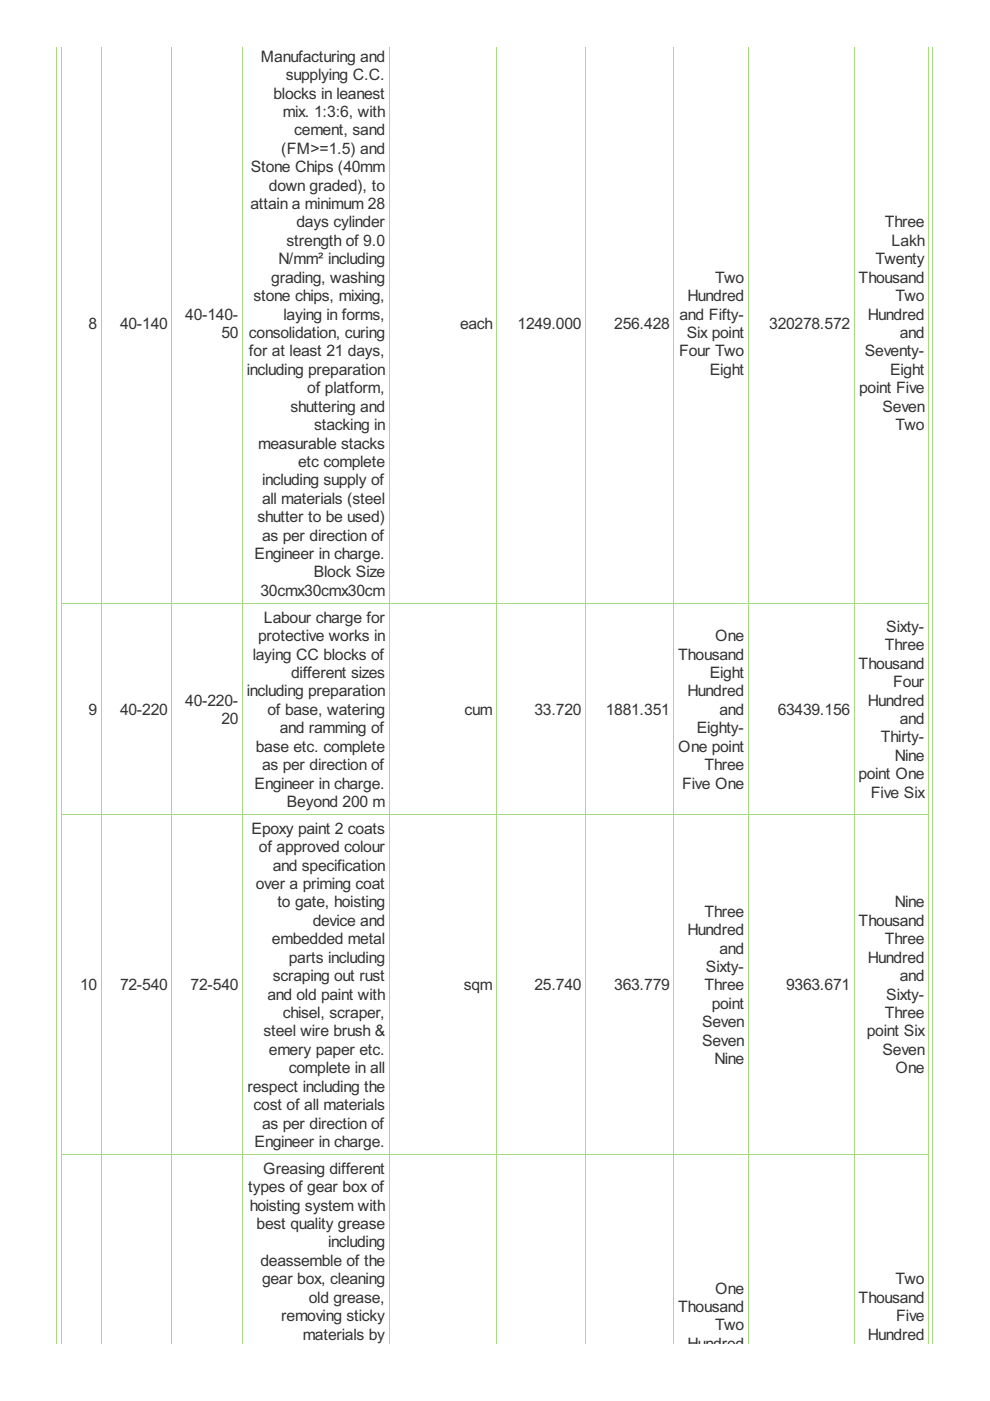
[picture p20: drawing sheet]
<svg xmlns="http://www.w3.org/2000/svg" width="210mm" height="297mm" viewBox="0 0 210 297" stroke-linecap="round" stroke-linejoin="round" font-family="sans-serif">
<defs><g id="words">
<g font-size="3.7" fill="#333">
<text x="55.3" y="13.1">Manufacturing and</text>
<text x="60.6" y="17">supplying C.C.</text>
<text x="58" y="20.9">blocks in leanest</text>
<text x="59.9" y="24.8">mix. 1:3:6, with</text>
<text x="62.4" y="28.7">cement, sand</text>
<text x="59.6" y="32.6">(FM&gt;=1.5) and</text>
<text x="53.2" y="36.5">Stone Chips (40mm</text>
<text x="57" y="40.4">down graded), to</text>
<text x="53.1" y="44.3">attain a minimum 28</text>
<text x="60.8" y="52.1">strength of 9.0</text>
<text x="62.9" y="48.2">days cylinder</text>
<text x="187.6" y="48.2">Three</text>
<text x="189" y="52.1">Lakh</text>
<text x="57.5" y="59.9">grading, washing</text>
<text x="59" y="56">N/mm² including</text>
<text x="151.6" y="59.9">Two</text>
<text x="182" y="59.9">Thousand</text>
<text x="185.6" y="56">Twenty</text>
<text x="53.8" y="63.9">stone chips, mixing,</text>
<text x="145.8" y="63.9">Hundred</text>
<text x="189.9" y="63.9">Two</text>
<text x="18.8" y="69.7">8</text>
<text x="25.4" y="69.7">40-140</text>
<text x="39.3" y="67.8">40-140-</text>
<text x="46.9" y="71.7">50</text>
<text x="52.8" y="71.7">consolidation, curing</text>
<text x="60.1" y="67.8">laying in forms,</text>
<text x="97.5" y="69.7">each</text>
<text x="109.7" y="69.7">1249.000</text>
<text x="130.2" y="69.7">256.428</text>
<text x="144.1" y="67.8">and Fifty-</text>
<text x="145.6" y="71.7">Six point</text>
<text x="163.1" y="69.7">320278.572</text>
<text x="184" y="67.8">Hundred</text>
<text x="190.8" y="71.7">and</text>
<text x="52.8" y="75.6">for at least 21 days,</text>
<text x="144" y="75.6">Four Two</text>
<text x="183.3" y="75.6">Seventy-</text>
<text x="52.3" y="79.5">including preparation</text>
<text x="65.2" y="83.4">of platform,</text>
<text x="150.5" y="79.5">Eight</text>
<text x="182.2" y="83.4">point Five</text>
<text x="188.7" y="79.5">Eight</text>
<text x="61.6" y="87.3">shuttering and</text>
<text x="187.1" y="87.3">Seven</text>
<text x="54.7" y="95.1">measurable stacks</text>
<text x="66.6" y="91.2">stacking in</text>
<text x="189.9" y="91.2">Two</text>
<text x="63.2" y="99">etc complete</text>
<text x="55.6" y="102.9">including supply of</text>
<text x="55.6" y="106.8">all materials (steel</text>
<text x="54.6" y="110.7">shutter to be used)</text>
<text x="54" y="118.5">Engineer in charge.</text>
<text x="55.6" y="114.6">as per direction of</text>
<text x="66.5" y="122.4">Block Size</text>
<text x="55.2" y="126.3">30cmx30cmx30cm</text>
<text x="54.7" y="135.9">protective works in</text>
<text x="55.9" y="132">Labour charge for</text>
<text x="151.6" y="135.9">One</text>
<text x="187.6" y="137.9">Three</text>
<text x="187.9" y="134">Sixty-</text>
<text x="53.6" y="139.8">laying CC blocks of</text>
<text x="61.7" y="143.8">different sizes</text>
<text x="143.8" y="139.8">Thousand</text>
<text x="150.5" y="143.8">Eight</text>
<text x="182" y="141.8">Thousand</text>
<text x="39.3" y="149.6">40-220-</text>
<text x="52.3" y="147.7">including preparation</text>
<text x="145.8" y="147.7">Hundred</text>
<text x="184" y="149.6">Hundred</text>
<text x="189.4" y="145.7">Four</text>
<text x="18.8" y="151.6">9</text>
<text x="25.4" y="151.6">40-220</text>
<text x="46.9" y="153.5">20</text>
<text x="56.7" y="151.6">of base, watering</text>
<text x="59.3" y="155.5">and ramming of</text>
<text x="98.5" y="151.6">cum</text>
<text x="113.3" y="151.6">33.720</text>
<text x="128.5" y="151.6">1881.351</text>
<text x="147.7" y="155.5">Eighty-</text>
<text x="152.5" y="151.6">and</text>
<text x="164.9" y="151.6">63439.156</text>
<text x="190.8" y="153.5">and</text>
<text x="54.3" y="159.4">base etc. complete</text>
<text x="143.8" y="159.4">One point</text>
<text x="186.8" y="157.4">Thirty-</text>
<text x="189.7" y="161.3">Nine</text>
<text x="54" y="167.2">Engineer in charge.</text>
<text x="55.6" y="163.3">as per direction of</text>
<text x="144.6" y="167.2">Five One</text>
<text x="149.3" y="163.3">Three</text>
<text x="182" y="165.2">point One</text>
<text x="60.8" y="171.1">Beyond 200 m</text>
<text x="184.7" y="169.1">Five Six</text>
<text x="53.3" y="176.8">Epoxy paint 2 coats</text>
<text x="54.9" y="180.7">of approved colour</text>
<text x="57.8" y="184.6">and specification</text>
<text x="54.3" y="188.5">over a priming coat</text>
<text x="58.8" y="192.4">to gate, hoisting</text>
<text x="66.3" y="196.3">device and</text>
<text x="149.3" y="194.4">Three</text>
<text x="182" y="196.3">Thousand</text>
<text x="189.7" y="192.4">Nine</text>
<text x="57.7" y="200.2">embedded metal</text>
<text x="145.8" y="198.3">Hundred</text>
<text x="152.5" y="202.2">and</text>
<text x="187.6" y="200.2">Three</text>
<text x="17" y="210">10</text>
<text x="25.4" y="210">72-540</text>
<text x="40.4" y="210">72-540</text>
<text x="57.8" y="208">scraping out rust</text>
<text x="61.2" y="204.1">parts including</text>
<text x="98.4" y="210">sqm</text>
<text x="113.3" y="210">25.740</text>
<text x="130.2" y="210">363.779</text>
<text x="149.3" y="210">Three</text>
<text x="149.7" y="206.1">Sixty-</text>
<text x="166.7" y="210">9363.671</text>
<text x="184" y="204.1">Hundred</text>
<text x="190.8" y="208">and</text>
<text x="56.7" y="211.9">and old paint with</text>
<text x="59.9" y="215.8">chisel, scraper,</text>
<text x="150.9" y="213.9">point</text>
<text x="187.6" y="215.8">Three</text>
<text x="187.9" y="211.9">Sixty-</text>
<text x="55.9" y="219.7">steel wire brush &amp;</text>
<text x="148.9" y="217.8">Seven</text>
<text x="148.9" y="221.7">Seven</text>
<text x="183.8" y="219.7">point Six</text>
<text x="57" y="223.6">emery paper etc.</text>
<text x="61.2" y="227.6">complete in all</text>
<text x="151.5" y="225.6">Nine</text>
<text x="187.1" y="223.6">Seven</text>
<text x="189.9" y="227.6">One</text>
<text x="52.5" y="231.5">respect including the</text>
<text x="53.8" y="235.4">cost of all materials</text>
<text x="55.6" y="239.3">as per direction of</text>
<text x="54" y="243.2">Engineer in charge.</text>
<text x="55.8" y="248.9">Greasing different</text>
<text x="52.6" y="252.8">types of gear box of</text>
<text x="53" y="256.7">hoisting system with</text>
<text x="54.4" y="260.6">best quality grease</text>
<text x="55.2" y="268.4">deassemble of the</text>
<text x="69.5" y="264.5">including</text>
<text x="55.6" y="272.3">gear box, cleaning</text>
<text x="151.6" y="274.3">One</text>
<text x="189.9" y="272.3">Two</text>
<text x="59.6" y="280.1">removing sticky</text>
<text x="65.5" y="276.2">old grease,</text>
<text x="143.8" y="278.2">Thousand</text>
<text x="182" y="276.2">Thousand</text>
<text x="190" y="280.1">Five</text>
<text x="64.2" y="284">materials by</text>
<text x="145.8" y="286">Hundred</text>
<text x="151.6" y="282.1">Two</text>
<text x="184" y="284">Hundred</text>
</g>
</g></defs>
<g fill="none" stroke="#a8da7f" stroke-width=".21">
<path d="M12 9.9v275M13 9.9v275M21.5 9.9v275M36.4 9.9v275M51.4 9.9v275M82.5 9.9v275M105.3 9.9v275M124.1 9.9v275M142.9 9.9v275M158.6 9.9v275M181.1 9.9v275M196.9 9.9v275"/>
<path d="M197.7 9.9v275M12.9 127.9h184.1M12.9 172.6h184.1M12.9 244.7h184.1"/>
</g>
<use href="#words"/>
</svg>
